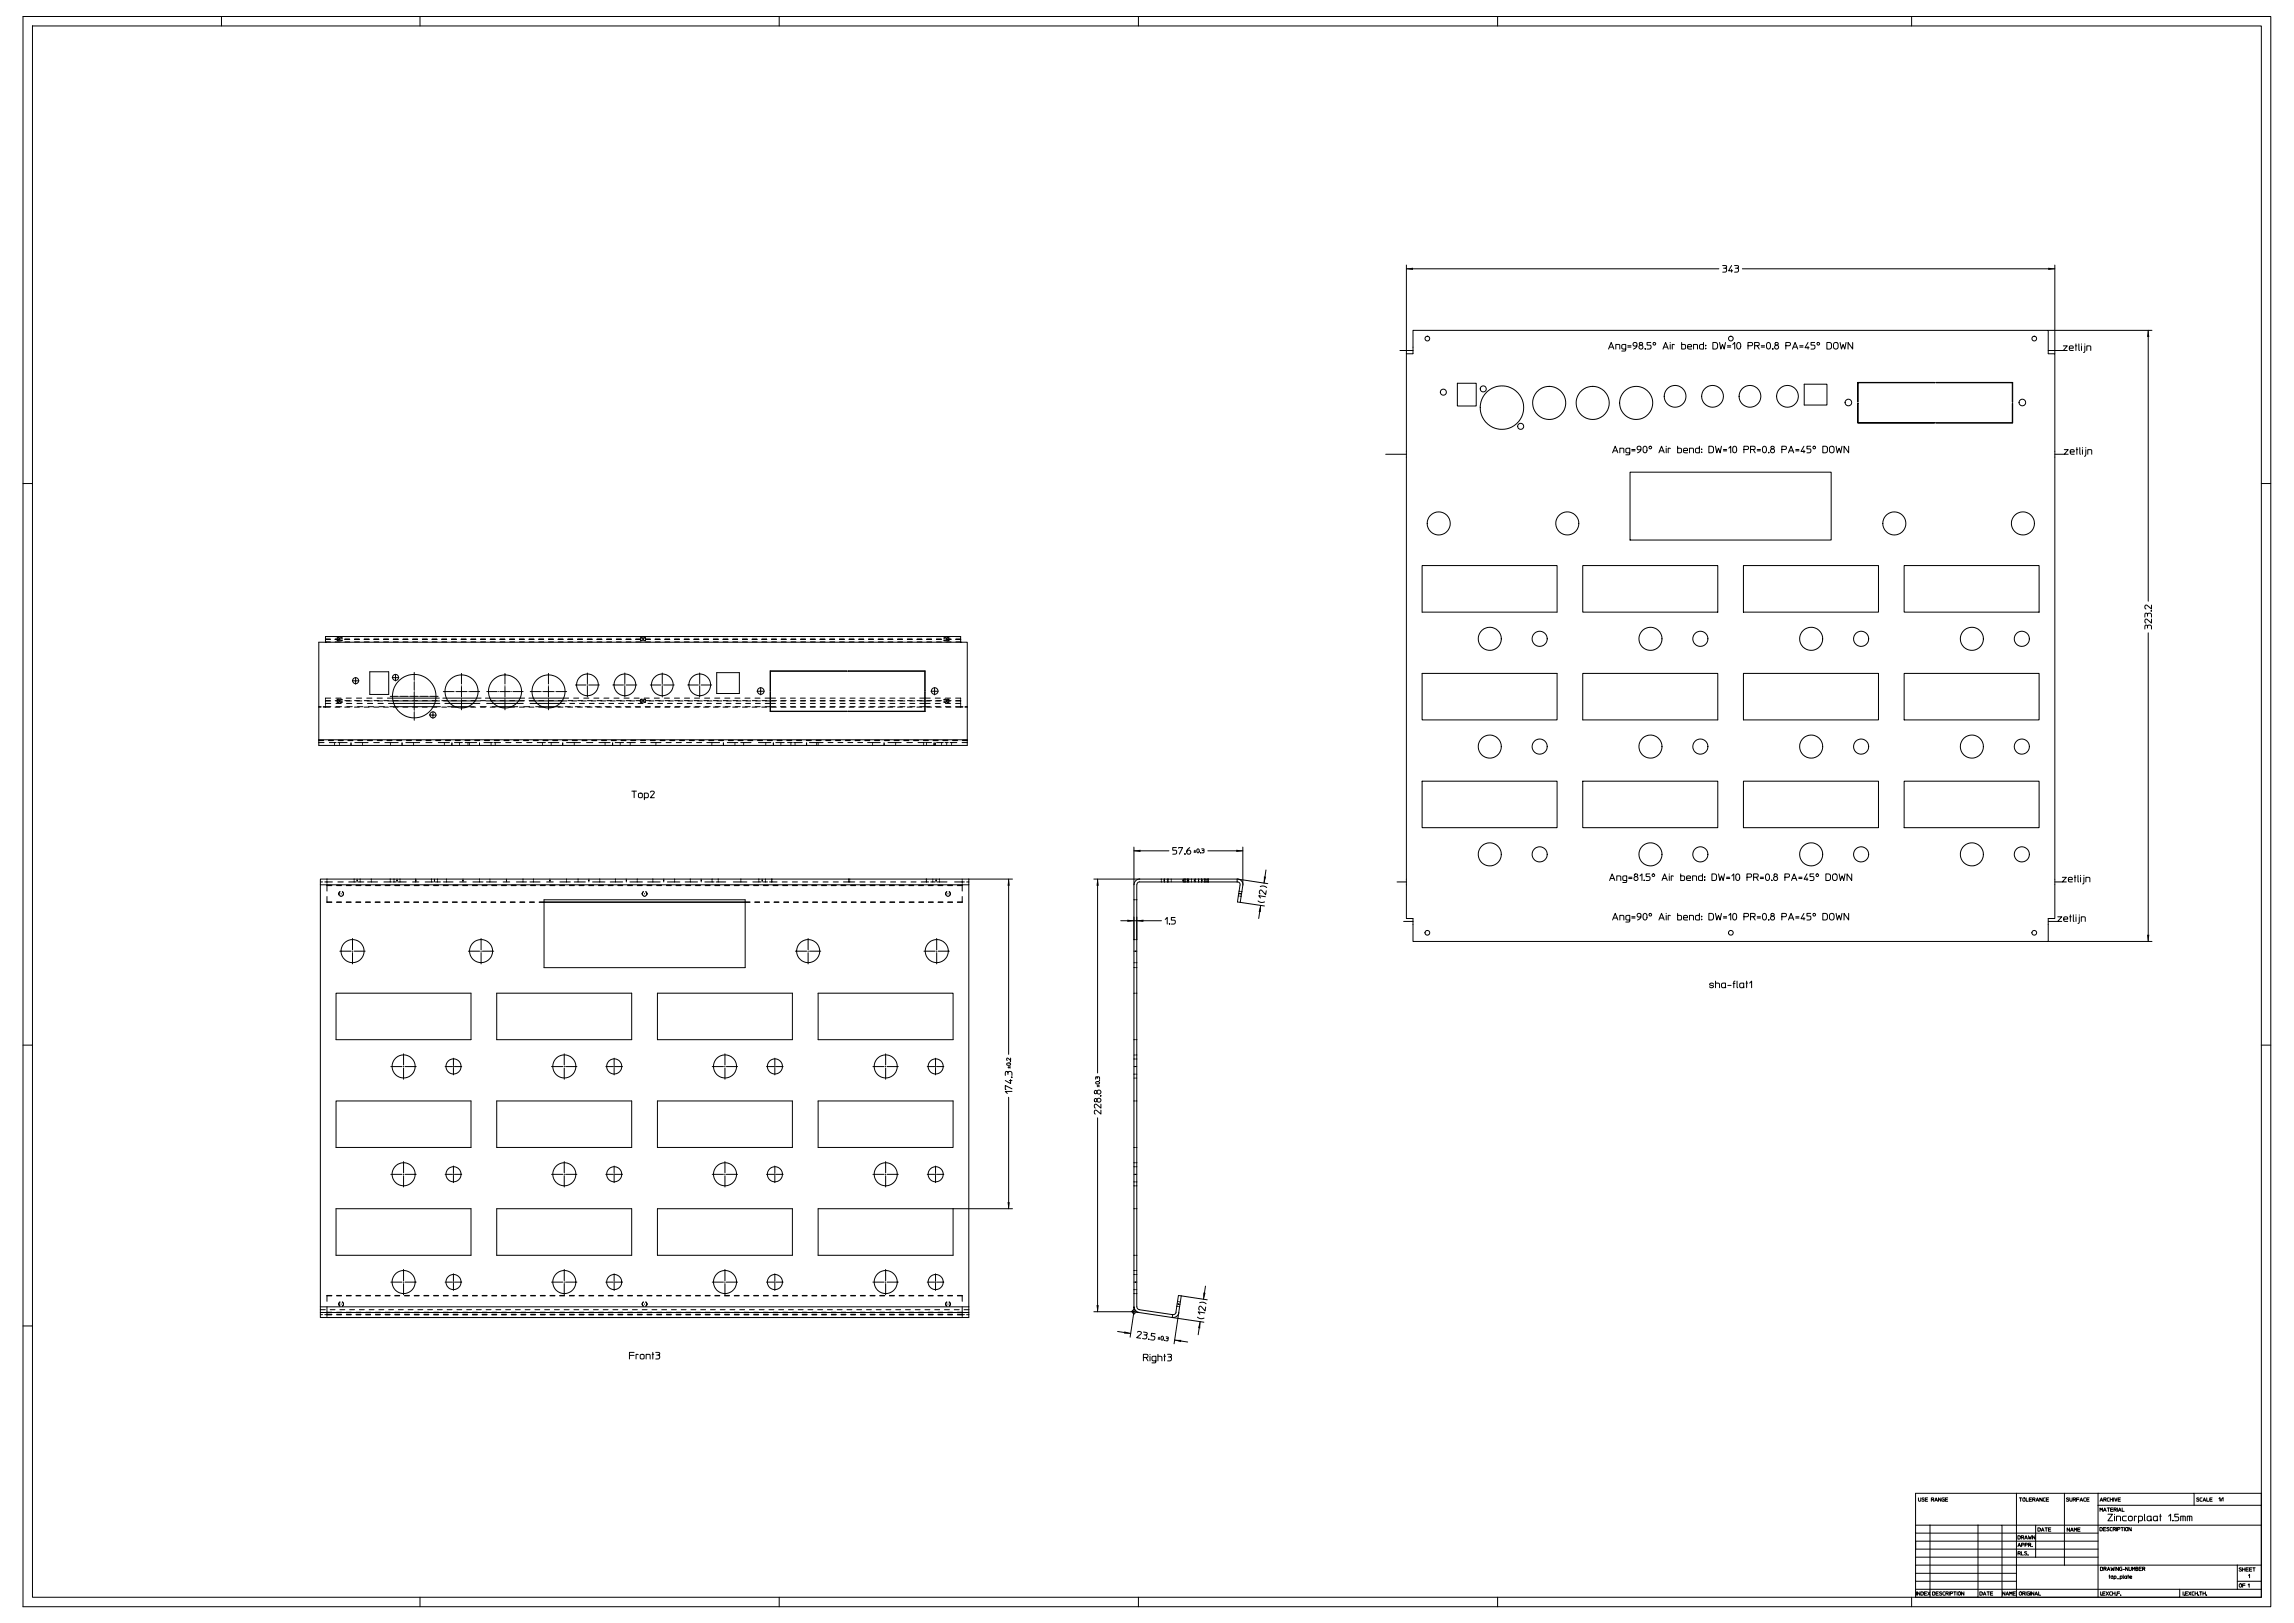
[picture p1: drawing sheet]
<svg xmlns="http://www.w3.org/2000/svg" width="1189mm" height="841mm" viewBox="0 0 1189 841" stroke-linecap="round" stroke-linejoin="round" font-family="sans-serif">
<g fill="none" stroke="#000" stroke-width=".52">
<path d="M12 9h1165v824h-1165zM17 13h1155v815h-1155zM115 9v4M218 9v4M404 9v4M590 9v4M776 9v4M991 9v4M729 137v339h3v12h330v-12h3v-293h-3v-12h-330v12h-3M729 139h162M893 138h2l-1 1a1.1 1.1 0 0 1 1 1 1.1 1.1 0 0 1-1 1h-1M893 139h1"/>
<path d="M898 138l-2 2h2M898 140v1M899 138h2l-1 1a1.1 1.1 0 0 1 1 1 1.1 1.1 0 0 1-1 1h-1M900 139h.1M903 139h162M1065 137v46M834 180h2M844 179h1M844 180h1M848 179h-1a1.1 1.1 0 0 1 0-1 1.1 1.1 0 0 1 1-1 1.1 1.1 0 0 1 0 2v1l-1 1M850 179a1 1 0 0 0 0 1 1 1 0 0 0 1 0 1 1 0 0 0 0-1M856 177h-2v2h1a1.1 1.1 0 0 1 1 1 1.1 1.1 0 0 1-1 1h-1"/>
<path d="M862 180h2M866 177v1M866 178v3M868 179l-1-1v3M872 177v4h1l1-2-2-1M875 180h2a1.1 1.1 0 0 0-1-2 1.1 1.1 0 0 0-1 1v2h2M883 177v4h-2v-2l2-1M884 179h.1M888 177l2 1v2v1h-2zM891 177l1 4 1-3 1 3v-4M895 179h2M895 180h2"/>
<path d="M898 178l1-1v4M900 178h1a1 1 0 0 1 1 0 1 1 0 0 1 0 1v1a1.1 1.1 0 0 1-1 1 1.1 1.1 0 0 1-1-1zM906 179h2a.8 .8 0 0 0 0-1 .8 .8 0 0 0 0-1h-2v4M909 179v2M911 179h-2v-2h2a.9 .9 0 0 1 1 1 .9 .9 0 0 1-1 1l1 2M913 179h2M913 180h2M916 178a1 1 0 0 1 1 0 1 1 0 0 1 1 1v1a1.1 1.1 0 0 1-1 1 1.1 1.1 0 0 1-1-1zM921 179a1 1 0 0 0-1 1 1 1 0 0 0 2 0 1 1 0 0 0-1-1M926 179h1a.8 .8 0 0 0 1-1 .8 .8 0 0 0-1-1h-1v4M929 180h2M933 179h2"/>
<path d="M933 180h2M937 177l-1 3h2M937 180v1M941 177h-2v2h1a1.1 1.1 0 0 1 1 1 1.1 1.1 0 0 1-1 1h-1M947 177l2 1v2v1h-2zM951 178a1.2 1.2 0 0 1 2 0v2a1.2 1.2 0 0 1-1 1 1.2 1.2 0 0 1-2-1zM954 177v4l1-3 1 3 1-4M960 177v4l-2-4v4M1062 171h53M1069 179h2l-2 3h2M1076 179h.1M1076 178v4"/>
<path d="M1077 178l1 4M1079 178h.1M1079 179v3M1081 179v3l-1 1M1081 178h.1M1113 171v141M726 182h6M755 199h10v11h-10zM834 181l1-4 1 4M837 181v-3l2 1 1 2M843 181h-2v-2l2-1v3l-1 1h-1M853 181h.1"/>
<path d="M862 181l1-4 2 4M878 181v-3l2 1v2M884 181h.1M919 181h.1M929 181l1-4 2 4M935 199h12v11h-12zM963 198h40h-40v10zM1003 198h40v10v-10zM1062 182h7M1073 180h2a1.1 1.1 0 0 0-1-1 1.1 1.1 0 0 0-1 1v1l2 1M1082 182v-3h2v3M963 209v10h40h-40z"/>
<path d="M1003 219h40v-10v10zM718 235h11M836 235l1-4 2 4M836 234h2M840 235v-3h2v3M845 235l-2-1v-2h2v3l-1 1h-1M846 233h1M846 234h1M850 233h-1a1.1 1.1 0 0 1 0-1 1.1 1.1 0 0 1 1-1 1.1 1.1 0 0 1 1 2l-1 1-1 1M852 231a1 1 0 0 1 1 0 1 1 0 0 1 1 1v1a1.1 1.1 0 0 1-1 2 1.1 1.1 0 0 1-1-2zM860 235l1-4 2 4M860 234h2"/>
<path d="M864 231h.1M864 232v3M866 232h-1v3M870 231v4l1-1v-2h-1M873 233h2a1.1 1.1 0 0 0-1-1 1.1 1.1 0 0 0-1 1v1l2 1M876 235v-3h1l1 3M881 231v4l-2-1v-2h2M882 234h.1M882 233h.1M886 231h1l1 1v2l-1 1h-1zM889 231l1 4 1-3 1 3v-4M893 233h2"/>
<path d="M893 234h2M896 232l1-1v4M898 232v-1a1 1 0 0 1 2 0 1 1 0 0 1 0 1v1a1.1 1.1 0 0 1-1 2 1.1 1.1 0 0 1-1-2zM904 233h2a.8 .8 0 0 0 0-1 .8 .8 0 0 0 0-1h-2v4M907 233v2M909 233h-2v-2h3v2h-1l1 2M911 233h1M911 234h1M914 232v-1a1 1 0 0 1 1 0 1 1 0 0 1 1 1v1a1.1 1.1 0 0 1-1 2 1.4 1.4 0 0 1-2-2zM917 235h.1M919 233a1 1 0 0 0-1 1 1 1 0 0 0 2 0 1 1 0 0 0-1-1M924 233h1a.8 .8 0 0 0 1-1 .8 .8 0 0 0-1-1h-1v4"/>
<path d="M927 235l1-4 2 4M927 234h2M931 233h1M931 234h1M935 231l-2 3h3M935 233v2M938 231h-1v2h1a1.1 1.1 0 0 1 1 1 1.1 1.1 0 0 1-1 1h-1M945 231h2v1v2v1h-2zM949 231a1.2 1.2 0 0 1 2 1l-1 2a1.2 1.2 0 0 1-2 0zM952 231v4l1-3 1 3 1-4M958 231v4l-2-4v4M1065 235h5"/>
<path d="M1070 233h2l-2 2h2M1073 234h2a1.1 1.1 0 0 0-1-1 1.1 1.1 0 0 0-1 1v1h2M1076 233h1M1076 232v3M1078 232v3M1079 232h.1M1079 233v2M1081 233v3h-1M1081 232h.1M1082 235v-2h2v2M12 251h5M845 245h104v35h-104z"/>
<path d="M1172 251h5M737 293h70v24h-70zM820 293h70v24h-70zM904 293h70v24h-70zM987 293h70v24h-70zM1112 320v-2h1a1.1 1.1 0 0 1 1 0 1.1 1.1 0 0 1 1 1v1M1113 318v1M1115 316h.1M1115 317h.1M1115 314v2l-2-2a1 1 0 0 0-1 0 1 1 0 0 0 0 2M169 333v-3h329v3M498 333h-333v53h336v-3"/>
<path d="M498 333h3v50M498 331h.1M1112 326v-2l1 1a1.1 1.1 0 0 1 1-1 1.1 1.1 0 0 1 1 1v1M1113 325h.1M1113 328v160M1115 321v2l-2-2a1.1 1.1 0 0 0-1 1 1.1 1.1 0 0 0 0 1M192 348h9v12h-9zM371 349h12v10h-12zM399 358v11h40h-40zM399 348h40h-40v10zM479 358h.1M479 348h-39h39v10"/>
<path d="M479 358v11h-39h39M737 349h70v24h-70zM820 349h70v24h-70zM904 349h70v24h-70zM987 349h70v24h-70zM169 363h.1M169 366h.1M203 362h23M204 363h22M204 365h21M205 366h20M231 362h16"/>
<path d="M232 363h14M233 365h12M236 366h7M254 362h16M255 363h14M256 365h12M258 366h7M276 362h16M277 363h14M278 365h12M281 366h7M399 365h.1"/>
<path d="M399 366h.1M399 362h.1M399 363h.1M479 365h.1M479 366h.1M479 362h.1M479 363h.1M498 363h.1M498 366h.1M165 383h336M327 410h2v3M329 410h1"/>
<path d="M331 411h2v2h-2zM334 413h2v-2h-2v3M337 410a1 1 0 0 1 1 0 1 1 0 0 1 1 1l-2 2h2M737 405h70v24h-70zM820 405h70v24h-70zM904 405h70v24h-70zM987 405h70v24h-70zM588 439v238l1 2 1 1M610 439h-2v2h1a1.1 1.1 0 0 1 1 1 1.1 1.1 0 0 1-1 1h-1M611 440l2-1-2 4M617 439l-1 1a1.4 1.4 0 0 0-1 2 1.4 1.4 0 0 0 2 1 1.1 1.1 0 0 0 0-2 1.1 1.1 0 0 0-2 0M623 440h1v2h-1"/>
<path d="M644 439v19M166 458v222M166 458h336M169 459h.1M400 457h.1M480 457h.1M499 459h.1M502 456v227h-336v-3M502 456h-336v2M502 456h23M523 456v90M567 456h74v1h-50"/>
<path d="M569 456v100M588 441h18M591 457l-2 1v219l2 2M591 455l-2 1-1 2M614 443h.1M619 442h1M619 441h1M619 441h.1M621 440h1l-1 2-1-1zM622 442h.1M623 441h1M626 441h18"/>
<path d="M641 457h1l1 2M641 455a2.9 2.9 0 0 1 3 4M642 456l15 2M643 459l-2 8 2 1M644 459l-1 9M653 459h2l2 1M656 451l-1 7M724 457h5M834 456l2-3 1 3M835 455h2M838 456v-2h2v2M843 456h-2v-2h2v3h-2"/>
<path d="M844 455h2M848 454a1.1 1.1 0 0 0-1 2 1 1 0 0 0 2 0 1.1 1.1 0 0 0-1-2M850 454l1-1v3M852 456h.1M855 453h-2v1h1a1.1 1.1 0 0 1 1 1 1.1 1.1 0 0 1-1 1h-1M861 456l2-3 1 3M862 455h2M865 453h.1M865 454v2M867 454h-1v2M871 453v3h2v-2h-2M874 455h2a1.1 1.1 0 0 0-1-1 1.1 1.1 0 0 0-1 1v1h2"/>
<path d="M877 456v-2h2v2M882 453v3h-1l-1-2h2M883 456h.1M883 455h.1M884 456h.1M884 454h.1M887 453h2l1 1v2h-1h-2zM891 453v3l1-2 1 2 1-3M895 455h2M898 454l1-1v3M900 453a1 1 0 0 1 1 0 1 1 0 0 1 1 1v1a1 1 0 0 1-1 1 1 1 0 0 1-1-1zM905 455h2a.9 .9 0 0 0 1-1 .9 .9 0 0 0-1-1h-2v3"/>
<path d="M909 455v1M910 455h-1v-2h2v1l-1 1 1 1M912 455h2M915 453a1 1 0 0 1 2 0 1 1 0 0 1 0 1v1a1.1 1.1 0 0 1-1 1 1.1 1.1 0 0 1-1-1zM918 456h.1M920 454a1.1 1.1 0 0 0-1 2 1 1 0 0 0 2 0 1.1 1.1 0 0 0-1-2M925 455h2a.9 .9 0 0 0 1-1 .9 .9 0 0 0-1-1h-2v3M929 456l1-3 1 3M929 455h2M932 455h2M937 453l-2 3h2M937 455v1"/>
<path d="M940 453h-2v1h1a1.1 1.1 0 0 1 1 1 1.1 1.1 0 0 1-1 1h-1M946 453h2l1 1v2h-1h-2zM950 453a1.2 1.2 0 0 1 2 1v1a1.2 1.2 0 0 1-1 1 1.2 1.2 0 0 1-1-1zM953 453l1 3 1-2 1 2v-3M960 453v3l-3-3v3M1065 457h4M1069 455h2l-2 2h2M1072 456h2a1.1 1.1 0 0 0-1-1 1.1 1.1 0 0 0-1 0v2h2M1075 455h1M1075 454v3M1077 454v3M1078 454h.1"/>
<path d="M1078 455v2M1080 455v2l-1 1M1080 454h.1M1081 457v-2h2v2M169 467v1M176 463h.1M177 463h.1M178 463h.1M282 466h104v35h-104zM282 468h104M282 467h104M333 463h.1"/>
<path d="M334 463h.1M335 463h.1M490 463h.1M491 463h.1M493 463h.1M499 467v1M581 477h21M604 476l1-1v4M606 479h.1M609 475h-2v2h1a1.1 1.1 0 0 1 1 1 1.1 1.1 0 0 1-1 1h-1M643 468l12 1M652 467l2 1 1-1"/>
<path d="M653 469l-1 7M656 465l-4-1 1 1M656 462v2l-2-3a1.1 1.1 0 0 0-1 1 1.1 1.1 0 0 0 0 1M728 477h4M836 477l1-4 2 4M836 476h2M840 477v-3l2 1v2M845 477l-2-1v-2h2v3l-1 1h-1M846 475h1M846 476h1M850 475h-1a1.1 1.1 0 0 1 0-1 1.1 1.1 0 0 1 1-1 1.1 1.1 0 0 1 1 2l-1 1-1 1M852 474a1 1 0 0 1 1 0 1 1 0 0 1 1 1 1.1 1.1 0 0 1-1 2 1.1 1.1 0 0 1-1-2z"/>
<path d="M860 477l1-4 2 4M860 476h2M864 473h.1M864 474v3M866 474h-1v3M870 473v4h1v-2l-1-1M873 476h2a1.1 1.1 0 0 0-1-2 1.1 1.1 0 0 0-1 1v2h2M876 477v-3h1l1 3M881 473v4h-2v-2l2-1M882 477h.1M882 475h.1M882 476h.1"/>
<path d="M886 473h1l1 1v2l-1 1h-1zM889 473l1 4 1-3 1 3v-4M893 475h2M893 476h2M896 474l1-1v4M898 474a1 1 0 0 1 2 0 1 1 0 0 1 0 1 1.1 1.1 0 0 1-1 2 1.1 1.1 0 0 1-1-2zM904 475h2a.9 .9 0 0 0 0-1 .9 .9 0 0 0 0-1h-2v4M907 475v2M909 475h-2v-2l3 1a.9 .9 0 0 1 0 1 .9 .9 0 0 1-1 0l1 2M911 475h1M911 476h1M914 474a1 1 0 0 1 1 0 1 1 0 0 1 1 1 1.1 1.1 0 0 1-1 2 1.4 1.4 0 0 1-2-2z"/>
<path d="M917 477h.1M919 475a1 1 0 0 0-1 1 1 1 0 0 0 2 0 1 1 0 0 0-1-1M924 475h1a.9 .9 0 0 0 1-1 .9 .9 0 0 0-1-1h-1v4M927 477l1-4 2 4M927 476h2M931 475h1M931 476h1M935 473l-2 3h3M935 475v2M938 473h-1v2h1a1.1 1.1 0 0 1 1 1 1.1 1.1 0 0 1-1 1h-1M945 473h2v1v2v1h-2zM948 474h2l1 2a1.2 1.2 0 0 1-2 1 1.2 1.2 0 0 1-1-1z"/>
<path d="M952 473v4l1-3 1 3 1-4M958 473v4l-2-4v4M1062 477h5M1067 475h2l-2 2h2M1070 476h2a1.1 1.1 0 0 0-1-1 1.1 1.1 0 0 0-1 1v1h2M1073 475h1M1073 474v3M1075 474v3M1076 474h.1M1076 475v2M1078 475v3h-1M1078 474h.1"/>
<path d="M1079 477v-2h2v2M1062 488h53M174 515h70v24h-70zM257 515h70v24h-70zM341 515h70v24h-70zM424 515h70v24h-70zM888 510v-1a.8 .8 0 0 0-1 0 .8 .8 0 0 0-1 1l2 1a1 1 0 0 1-1 1 1 1 0 0 1-1-1M889 509l2 1v2M889 508v4M894 511v1h-2v-2l2-1 1 3M896 511h1M898 510h1"/>
<path d="M899 508v1v3M900 508l1 4M904 511l-1 1h-1v-2l2-1v3M905 509h1M905 508v4M907 509l1-1v4M12 542h5M521 557v-2l1 1a1.1 1.1 0 0 1 1-1 1.1 1.1 0 0 1 2 1v1M522 551h1l1 1h-2zM522 556v1M522 553h1M523 553h.1"/>
<path d="M523 560h2M524 553h.1M524 550h.1M524 559v2l-3-1M524 548v1l-2-1v1M525 558h.1M524 558h.1M568 559v-1h2v1M569 558v1M570 560h.1M1172 542h5M174 570h70v25h-70z"/>
<path d="M257 570h70v25h-70zM341 570h70v25h-70zM424 570h70v25h-70zM523 569v57M525 566h-4l1 1M525 564l-4-2v3M568 561h1h1l-2 1zM569 570a1 1 0 0 1 1-1 1 1 0 0 1 0 2 1 1 0 0 1-1-1M569 566a1 1 0 0 1 1-1 1 1 0 0 1 0 2 1 1 0 0 1-1-1M569 563h.1M569 579v101M569 562v1"/>
<path d="M570 562v1M571 568h.1M571 575v2l-3-2a1.1 1.1 0 0 0-1 1 1.1 1.1 0 0 0 1 1M571 572v2l-3-2a1 1 0 0 0-1 1 1 1 0 0 0 1 1M174 626h70v24h-70zM257 626h70v24h-70zM341 626h70v24h-70zM494 626v24h-70v-24h101M166 677h336M169 671h.1M169 680h.1M176 676h.1"/>
<path d="M177 676h.1M178 676h.1M333 676h.1M334 676h.1M335 676h.1M490 676h.1M491 676h.1M493 676h.1M499 671h.1M499 680h.1M567 680h21l-2 13M586 679l3 1"/>
<path d="M588 678v3M590 679l18 2v2M610 680l-1 1h-1M612 671l-1 9M612 671l14 3M612 671h-1l-2 9M622 675h2l1 1M625 666l-1 7M625 677v2l-2-2a1 1 0 0 0-2 0 1.1 1.1 0 0 0 1 2M12 687h5M166 680h336M169 683h330"/>
<path d="M169 681h.1M499 681h.1M579 690l7 1M590 690a1 1 0 0 1 1 0 1 1 0 0 1 0 1l-2 2h2M590 680l34 5M593 690l2 1-1 1a1.1 1.1 0 0 1 0 1 1.1 1.1 0 0 1-1 1h-1M593 692h1M595 694h.1M599 691h-2v1h1a1.1 1.1 0 0 1 1 2 1 1 0 0 1-1 0h-2M600 694h1M600 693h1M601 693v1"/>
<path d="M602 693h1l-1 1zM604 695h.1M604 693h2l-1 1-1 1M605 694h.1M609 694l7 1M611 680l-2 16M611 680l-1 2-2 1M621 683h2h1M622 685l-1 7M624 680h-3l1 1M326 702h3M329 701h-3v3"/>
<path d="M331 702h-1v2M332 702h2v2h-2zM335 704v-2h2v2M338 702h1M338 701v3M340 701h2l-1 1a1.1 1.1 0 0 1 1 1 1.1 1.1 0 0 1-1 1h-1M340 702h1M593 703v2M594 703h-1v-1h1a.9 .9 0 0 1 1 1 .9 .9 0 0 1-1 0l1 2M596 702h.1M596 703v2M599 705h-2v-2h2v3h-2"/>
<path d="M600 703h2v2M600 702v3M603 703h1M604 702v3M605 702h2l-1 1a1.1 1.1 0 0 1 1 1 1.1 1.1 0 0 1-1 1h-1M606 703h.1M994 776l1 2h1v-2M997 776h-1l1 2h-1M998 777h1M999 776h-1v2h1M1001 777v1M1002 777h-1v-1h1v1v1"/>
<path d="M1003 778l1-2v2M1003 777h1M1006 776v2l-1-2v2M1008 776l-1 1v1h1v-1h-1M1008 777h1M1010 776h-2v2h2M1045 774v37h-52v4M1047 776v2M1047 776h1M1049 776l1 1-1 1h-1zM1050 776v2h1M1052 777h1"/>
<path d="M1053 776h-1v2h1M1054 777v1M1054 777v-1h1l-1 1 1 1M1055 778l1-2 1 2M1056 777h.1M1058 776v2l-1-2v2M1060 776l-1 1v1h1M1061 777h1M1062 776h-1v2h1M1070 774h-77v16M1072 776h-1l1 2h-1M1073 776v2h1v-2"/>
<path d="M1075 777v1M1075 777v-1h1l-1 1 1 1M1076 777h2M1078 776h-2v2M1078 778l1-2v2M1078 777h1M1081 776l-1 1v1h1M1082 777h1M1083 776h-1v2h1M1087 774h-17v16M1087 774h50v6M1087 774v54"/>
<path d="M1088 778l1-2 1 2M1089 777h1M1090 777v1M1091 777h-1v-1h2l-1 1 1 1M1093 776l-1 1v1h1M1094 776v2M1094 777h1M1095 776v2M1096 776v2M1096 776l1 2v-2M1098 777h1M1099 776h-1v2h1"/>
<path d="M1137 774h35v37M1140 776h-1l1 2h-2M1141 776l-1 1v1h1M1142 778l1-2v2M1142 777h1M1144 776v2h1M1145 777h1M1147 776h-2v2h2M1150 777l1-1v2M1151 778h.1M1151 777h.1M1152 777v-1v2"/>
<path d="M993 790v4h94M993 794v17M993 790h32M993 799h94M1000 790v38M1025 790v38h-25M1025 790h13v38h-13M1038 790h17M1046 796h1v1l-1 1zM1048 797v1M1048 797v-1h1l-1 1 1 1M1049 798l1-2 1 2"/>
<path d="M1050 797h1M1051 796l1 2v-2l1 2v-2M1055 796v2l-2-2v2M1056 792h1v1h-1zM1058 793l1-1v1M1058 793h1M1060 792h1v1M1061 792h.1M1062 792h1M1063 792h-1v1h1M1070 790h-15v17M1070 790h102"/>
<path d="M1070 790v21M1073 792v1l-2-1v1M1073 793l1-1 1 1M1073 793h1M1075 793v-1l1 1v-1v1M1077 793h1M1078 792h-1v1h1M1087 780h85M1088 792h2l-1 1h-1zM1088 783v-2l1 1 1-1v2M1090 792h1M1090 783l1-2 1 2"/>
<path d="M1090 783h1M1091 792h-1v1h1M1092 781h1v2M1093 785h2l-2 3h2M1093 781h.1M1093 792h-1l1 1h-1M1094 782h1M1095 792h-1v1h1M1095 781h-1v2h1M1095 792v1M1096 782v1M1096 792h-1h1l1 1"/>
<path d="M1096 785h.1M1096 786v2M1096 782v-1l1 1h-1l1 1M1097 788v-2h2v2M1097 792v1M1097 781v2M1098 792h1h-1v1M1098 783l1-2v2M1098 783h1M1099 792h1v1M1100 781v2h1M1100 792h1"/>
<path d="M1101 792v1M1102 792h1l-1 1zM1102 786h-1h-1v2h2M1103 786h2v2h-2zM1105 792v1l-2-1v1M1107 786h-1v2M1108 788h2v-2h-2v3M1111 785l1 3M1115 787l-1 1h-1v-2h2v2M1118 787l-1 1h-1v-2h2v2M1119 786h1M1120 785v3"/>
<path d="M1124 786l1-1v3M1126 788h.1M1129 785h-2v1h1a1.1 1.1 0 0 1 1 1 1.1 1.1 0 0 1-1 1h-1M1130 788v-2h2l1 2M1131 786v2M1134 788v-2h2v2M1135 786v2M993 815v4h52M993 803v-4v4M993 819v9h7M993 815h52M993 803h94"/>
<path d="M993 807h94M1046 801l1-1v1M1046 805v1M1046 801h1M1047 805h-1v-1h1v1v1M1048 804v2h1M1048 801h1v-1h-1v1M1050 801h1v-1h-1v1M1050 804h-1l1 2h-1M1051 806h.1M1051 801h.1M1052 801h-1v-1h1v1h1"/>
<path d="M1053 801h.1M1089 812h1v2h-1zM1090 813v1M1091 813h-1v-1h2l-1 1 1 1M1092 814l1-2 1 2M1092 813h1M1093 817h1M1093 816v2M1094 812v2l1-1v1l1-2M1094 817h1v1h-1zM1096 818h1v-1h-1v1M1096 812v2"/>
<path d="M1097 818h1M1098 812v2l-1-2v2M1099 818h1v-1h-1v1M1100 812h-1v2h1l-1-1M1100 813h1M1100 816l1 2M1102 818h-1v-1h1v1M1103 817h.1M1103 812v2l-1-2v2M1103 816v2M1103 812l1 2 1-1v-1M1104 817h1h-1v1h1"/>
<path d="M1105 814v-2l1 1v-1v2M1107 813h1v1h-1v-2h1v1M1109 813h1M1110 812h-1v2h1M1110 813v1M1111 813h-1v-1h2l-1 1 1 1M1160 811v13M1162 813h-1l1 1h-1M1162 812v2M1162 813h2M1164 812v2M1164 813h1"/>
<path d="M1165 812h-1v2h1M1165 816h1v2M1166 813h1M1167 812h-1v2h1M1168 812v2M1168 812h1M1172 811v8h-12M1172 819v9h-42M1172 811h-127v17M218 828v5M404 828v5M590 828v5"/>
<path d="M776 828v5M991 828v5M993 824h179M993 825v2M995 825v2l-1-2v2M996 825h1v1l-1 1zM997 826h1M999 825h-2v2h2M999 825l1 2M1000 825l-1 2M1002 825h1v1l-1 1zM1003 826h1"/>
<path d="M1005 825h-2v2h2M1006 825h-1l1 1h-1M1008 825h-1v1l1 1M1009 826v1M1009 826v-1h1l-1 1 1 1M1010 825v2M1011 826h1v-1h-1v2M1013 825v2M1013 825h1M1014 825v2M1015 825h1v2l-1-1zM1018 825v2l-1-2v2"/>
<path d="M1026 825h1v1l-1 1zM1028 827l1-2v2M1028 826h1M1030 825v2M1030 825h1M1032 826h1M1033 825h-1v2h1M1038 828h49M1039 825v2l-1-2v2M1040 827v-2l1 2M1040 826h1M1042 827v-2v1l1-1v2"/>
<path d="M1043 826h1M1045 825h-2v2h2M1047 825h1l-1 2v-1zM1048 826v1M1049 826h-1v-1h1v1l1 1M1050 825v2M1052 825h-1v1l1 1v-1h-1M1052 825v2M1054 825v2l-1-2v2M1055 827v-2l1 2M1055 826h1M1057 825v2h1"/>
<path d="M1089 825v2M1089 827h.1M1090 826h1M1091 825h-1v2h1M1092 825l1 2M1093 825l-1 2M1094 825h-1l1 1v1M1095 825v2M1095 826h1M1096 825v2M1097 827h.1M1097 826h2"/>
<path d="M1099 825h-2v2M1099 827h.1M1130 824v4h-43M1131 825v2M1132 827h.1M1133 826h1M1134 825h-1v2h1M1134 825l2 2M1136 825l-2 2M1137 825h-1v1l1 1M1138 825v2M1138 826h1"/>
<path d="M1139 825v2M1140 827h.1M1140 825h1v2M1141 825h.1M1142 825v2M1142 826h1M1143 825v2M1144 827h.1M1161 821h1l-1 1zM1162 821h2M1164 821h-2v1M1165 821h1v1"/>
<circle cx="740" cy="175" r="1.2"/>
<circle cx="851" cy="178" r=".8"/>
<circle cx="857" cy="178" r=".7"/>
<circle cx="897" cy="175" r="1.2"/>
<circle cx="921" cy="178" r=".8"/>
<circle cx="942" cy="178" r=".7"/>
<circle cx="1054" cy="175" r="1.2"/>
<circle cx="748" cy="203" r="1.6"/>
<circle cx="769" cy="202" r="1.6"/>
<circle cx="778" cy="211" r="11"/>
<circle cx="803" cy="209" r="9"/>
<circle cx="826" cy="209" r="9"/>
<circle cx="848" cy="209" r="9"/>
<circle cx="868" cy="205" r="6"/>
<circle cx="888" cy="205" r="6"/>
<circle cx="907" cy="205" r="6"/>
<circle cx="926" cy="205" r="6"/>
<circle cx="958" cy="209" r="1.7"/>
<circle cx="1048" cy="209" r="1.7"/>
<circle cx="788" cy="221" r="1.6"/>
<circle cx="855" cy="232" r=".7"/>
<circle cx="919" cy="232" r=".8"/>
<circle cx="940" cy="232" r=".7"/>
<circle cx="746" cy="271" r="6"/>
<circle cx="812" cy="271" r="6"/>
<circle cx="982" cy="271" r="6"/>
<circle cx="1048" cy="271" r="6"/>
<circle cx="772" cy="331" r="6"/>
<circle cx="798" cy="331" r="4"/>
<circle cx="855" cy="331" r="6"/>
<circle cx="881" cy="331" r="4"/>
<circle cx="939" cy="331" r="6"/>
<circle cx="965" cy="331" r="4"/>
<circle cx="1022" cy="331" r="6"/>
<circle cx="1048" cy="331" r="4"/>
<circle cx="184" cy="353" r="1.6"/>
<circle cx="205" cy="351" r="1.6"/>
<circle cx="239" cy="358" r="9"/>
<circle cx="262" cy="358" r="9"/>
<circle cx="284" cy="358" r="9"/>
<circle cx="304" cy="355" r="6"/>
<circle cx="324" cy="355" r="6"/>
<circle cx="343" cy="355" r="6"/>
<circle cx="363" cy="355" r="6"/>
<circle cx="394" cy="358" r="1.7"/>
<circle cx="484" cy="358" r="1.7"/>
<circle cx="215" cy="361" r="11"/>
<circle cx="224" cy="370" r="1.6"/>
<circle cx="772" cy="387" r="6"/>
<circle cx="798" cy="387" r="4"/>
<circle cx="855" cy="387" r="6"/>
<circle cx="881" cy="387" r="4"/>
<circle cx="939" cy="387" r="6"/>
<circle cx="965" cy="387" r="4"/>
<circle cx="1022" cy="387" r="6"/>
<circle cx="1048" cy="387" r="4"/>
<circle cx="772" cy="443" r="6"/>
<circle cx="798" cy="443" r="4"/>
<circle cx="848" cy="453" r=".8"/>
<circle cx="855" cy="443" r="6"/>
<circle cx="857" cy="454" r=".7"/>
<circle cx="881" cy="443" r="4"/>
<circle cx="920" cy="453" r=".8"/>
<circle cx="939" cy="443" r="6"/>
<circle cx="942" cy="454" r=".7"/>
<circle cx="965" cy="443" r="4"/>
<circle cx="1022" cy="443" r="6"/>
<circle cx="1048" cy="443" r="4"/>
<circle cx="855" cy="474" r=".7"/>
<circle cx="919" cy="474" r=".8"/>
<circle cx="940" cy="474" r=".7"/>
<circle cx="183" cy="493" r="6"/>
<circle cx="249" cy="493" r="6"/>
<circle cx="419" cy="493" r="6"/>
<circle cx="486" cy="493" r="6"/>
<circle cx="740" cy="483" r="1.2"/>
<circle cx="897" cy="483" r="1.2"/>
<circle cx="1054" cy="483" r="1.2"/>
<circle cx="209" cy="553" r="6"/>
<circle cx="235" cy="553" r="4"/>
<circle cx="292" cy="553" r="6"/>
<circle cx="318" cy="553" r="4"/>
<circle cx="376" cy="553" r="6"/>
<circle cx="402" cy="553" r="4"/>
<circle cx="459" cy="553" r="6"/>
<circle cx="485" cy="553" r="4"/>
<circle cx="568" cy="566" r=".8"/>
<circle cx="568" cy="570" r=".8"/>
<circle cx="209" cy="608" r="6"/>
<circle cx="235" cy="608" r="4"/>
<circle cx="292" cy="608" r="6"/>
<circle cx="318" cy="608" r="4"/>
<circle cx="376" cy="608" r="6"/>
<circle cx="402" cy="608" r="4"/>
<circle cx="459" cy="608" r="6"/>
<circle cx="485" cy="608" r="4"/>
<circle cx="209" cy="664" r="6"/>
<circle cx="235" cy="664" r="4"/>
<circle cx="292" cy="664" r="6"/>
<circle cx="318" cy="664" r="4"/>
<circle cx="376" cy="664" r="6"/>
<circle cx="402" cy="664" r="4"/>
<circle cx="459" cy="664" r="6"/>
<circle cx="485" cy="664" r="4"/>
</g>
<g fill="#000">
<path d="M729 139h3v1z" fill-rule="evenodd"/>
<path d="M1062 139h3l-3 1z" fill-rule="evenodd"/>
<path d="M1113 171l1 4h-1z" fill-rule="evenodd"/>
<path d="M523 456v3h-1z" fill-rule="evenodd"/>
<path d="M569 456v3h-1z" fill-rule="evenodd"/>
<path d="M588 441l3-1v1z" fill-rule="evenodd"/>
<path d="M641 440l3 1h-3z" fill-rule="evenodd"/>
<path d="M655 454h1l-1 4z" fill-rule="evenodd"/>
<path d="M584 477h4l-4 1z" fill-rule="evenodd"/>
<path d="M589 477h4v1z" fill-rule="evenodd"/>
<path d="M653 469v4l-1-1z" fill-rule="evenodd"/>
<path d="M1113 484h1v4z" fill-rule="evenodd"/>
<path d="M522 623h1v3z" fill-rule="evenodd"/>
<path d="M568 676h1v4z" fill-rule="evenodd"/>
<path d="M624 670h1l-1 3z" fill-rule="evenodd"/>
<path d="M583 690l3 1h-3z" fill-rule="evenodd"/>
<path d="M609 694h3v1z" fill-rule="evenodd"/>
<path d="M622 685v3h-1z" fill-rule="evenodd"/>
</g>
<g fill="none" stroke="#000" stroke-width=".52" stroke-dasharray=".7 .1 0 .1">
<path d="M182 385v1M208 386v-1M234 385v1M249 386v-1M292 386v-1M318 385v1M375 385v1M401 386v-1M418 385v1M458 385v1M484 385v1M485 386v-1"/>
<path d="M185 457v-1M206 457v-1M215 457v-1M215 456v1M225 456v1M240 457v-1M263 456v1M285 457v-1M305 457v-1M325 456v1M344 456v1M363 457v-1"/>
<path d="M395 457v-1M485 456v1M603 456v1M603 457v-1M613 456v1M616 457v-1M616 456v1M619 456v1M621 457v-1M623 457v-1M623 456v1M642 463h2"/>
<path d="M588 493h1M589 553h-1M589 609h-1M589 664h-1M610 676h2"/>
</g>
<g fill="none" stroke="#000" stroke-width=".52" stroke-dasharray="5.8 .7 0 .7">
<path d="M176 493h13M183 499v-13M249 499v-13M256 493h-13M412 493h13M419 499v-13M485 499v-13M492 493h-13M209 559v-13M216 553h-13M292 559v-13M299 553h-13"/>
<path d="M376 559v-13M382 553h-13M459 559v-13M466 553h-14M209 602v13M216 609h-13M292 615v-13M299 609h-13M376 602v13M382 609h-13M459 602v13M466 609h-14"/>
<path d="M209 658v13M376 658v13M459 658v13M216 664h-13M292 671v-13M299 664h-13M382 664h-13M466 664h-14"/>
</g>
<g fill="none" stroke="#000" stroke-width=".52" stroke-dasharray="3.8 .5 0 .5">
<path d="M231 553h8M235 557v-9M314 553h9M318 557v-9M397 553h9M402 557v-9M481 553h8M485 557v-9M231 609h8M235 604v9M314 609h9M318 613v-9"/>
<path d="M397 609h9M402 604v9M481 609h8M485 604v9M231 664h8M235 669v-9M314 664h9M318 660v9M397 664h9M402 669v-9M481 664h8M485 669v-9"/>
</g>
<g fill="none" stroke="#000" stroke-width=".52" stroke-dasharray=".5 .5">
<path d="M175 332v-1M177 331v1M332 332v-1M335 331v1M489 331v1M492 332v-1M175 364v-2M177 362v2M332 364v-2M335 364v-2M489 364v-2M492 364v-2"/>
<path d="M173 385v1M176 386v-1M188 385v1M202 385v1M214 385v1M230 385v1M238 386v-1M243 386v-1M243 385v1M255 385v1M257 385v1M281 385v1"/>
<path d="M286 385v1M298 386v-1M314 386v-1M321 386v-1M327 386v-1M340 385v1M369 385v1M381 385v1M385 385v1M397 386v-1M405 386v-1M410 385v1"/>
<path d="M412 386v-1M423 385v1M424 385v1M452 385v1M464 386v-1M479 385v1M480 385v1M480 385h-1M488 386v-1M491 385v1M493 385v1M169 457v-1"/>
<path d="M184 457v-1M187 456v1M192 457v-1M202 456v1M204 457v-1M207 457v-1M224 456v1M227 457v-1M231 457v-1M249 456v1M254 456v1M271 456v1"/>
<path d="M276 457v-1M294 457v-1M300 456v1M311 457v-1M319 456v1M330 457v-1M338 456v1M350 457v-1M358 456v1M369 457v-1M372 456v1M384 457v-1"/>
<path d="M393 456v1M397 457v-1M400 457v-1M400 456v1M440 456v1M440 457v-1M480 456v1M483 456v1M487 457v-1M499 457v-1M602 456v1M605 457v-1"/>
<path d="M605 456v1M607 456v1M613 456v1M614 456v1M614 457v-1M615 457v-1M616 456v1M616 457v-1M618 456v1M620 456v1M621 457v-1M623 457v-1"/>
<path d="M624 456v1M624 457v-1M625 456v1M625 457v-1M626 457v-1M626 456v1M589 466h-1M642 462h2M643 464h-1M588 487h1M588 499h1M589 515h-1"/>
<path d="M589 501h-1M588 539h1M588 559h1M588 549h1M589 557h-1M589 547h-1M589 570h-1M588 595h1M588 614h1M588 612h1M588 605h1M589 603h-1"/>
<path d="M589 626h-1M588 650h1M589 658h-1M588 670h1M589 660h-1M589 668h-1M610 677h1M612 675l-2-1M169 681v2M499 681v2"/>
</g>
<g fill="none" stroke="#000" stroke-width=".52" stroke-dasharray="2.5 2.5">
<path d="M169 331h329M169 333h329M498 330h-329M498 331h-329M169 363h329M290 365h109M399 363h-108M498 366h-329M165 384h336M501 384h-336M169 459h330M499 459h-330"/>
<path d="M282 468h-113M282 467h-113M386 467h113M499 468h-113M166 679h336M169 671h330M499 680h-330M499 671h-330M169 681h330"/>
</g>
<g fill="none" stroke="#000" stroke-width=".52" stroke-dasharray="1.1 1.1">
<path d="M165 366h4M169 366h-4M498 366h3M501 366h-3M169 457h-3M372 457h-3M393 457h4M397 457h3M483 457h-3M483 457h4M499 457h3M169 681h-3"/>
<path d="M502 681h-3"/>
</g>
<path d="M243 385h.1M423 385h1M169 680v1M499 681v-1" fill="none" stroke="#000" stroke-width=".52" stroke-dasharray=".3 .3"/>
<path d="M205 366h-36M246 363h9M269 363h8M184 457h-15M499 459v8M169 467v-8M169 671v9M499 680v-9" fill="none" stroke="#000" stroke-width=".52" stroke-dasharray="2.8 2.8"/>
<path d="M169 365v1M498 365v1M169 459v-2M499 459v-2M176 463l1 1M177 464l1-1M333 463l1 1M334 464l1-1M491 464l-1-1M493 463l-2 1" fill="none" stroke="#000" stroke-width=".52" stroke-dasharray=".6 .6"/>
<path d="M385 385h12M300 457h11M319 457h11M350 457h-12M369 457h-11" fill="none" stroke="#000" stroke-width=".52" stroke-dasharray="3.8 3.8"/>
<g fill="none" stroke="#000" stroke-width=".52" stroke-dasharray="2.6 2.6">
<path d="M233 365h-8M288 366h111M292 362h107M399 362h80M479 366h-80M479 365h-80M479 363h-80M479 366h19M479 365h19M479 362h19M498 363h-19M238 385h-8"/>
<path d="M314 385h7M369 385h-29M405 385h-8M452 385h-28M480 385h8M400 457h40M440 457h40"/>
</g>
<path d="M384 457h-12M487 457h12" fill="none" stroke="#000" stroke-width=".52" stroke-dasharray="3.9 3.9"/>
<path d="M440 457h.1" fill="none" stroke="#000" stroke-width=".52" stroke-dasharray=".2 .2"/>
<path d="M243 366h15M265 366h16M393 457h-9" fill="none" stroke="#000" stroke-width=".52" stroke-dasharray="3.1 3.1"/>
<path d="M184 457h3M204 457h3M227 457h-3" fill="none" stroke="#000" stroke-width=".52" stroke-dasharray="1 1"/>
<path d="M169 363h35M169 362h34M169 365h35M173 385h-8M257 385h24M340 385h-13M493 385h8M319 457h-8M330 457h8M350 457h8" fill="none" stroke="#000" stroke-width=".52" stroke-dasharray="2.7 2.7"/>
<path d="M249 457h-18M254 457h17M294 457h-18" fill="none" stroke="#000" stroke-width=".52" stroke-dasharray="3.4 3.4"/>
<path d="M231 457h-4" fill="none" stroke="#000" stroke-width=".52" stroke-dasharray="1.6 1.6"/>
<path d="M226 362h5M254 457h-5M276 457h-5" fill="none" stroke="#000" stroke-width=".52" stroke-dasharray="1.8 1.8"/>
<path d="M294 457h6" fill="none" stroke="#000" stroke-width=".52" stroke-dasharray="2 2"/>
<path d="M192 457h-5" fill="none" stroke="#000" stroke-width=".52" stroke-dasharray="1.9 1.9"/>
<path d="M202 457h-10M207 457h17" fill="none" stroke="#000" stroke-width=".52" stroke-dasharray="3.3 3.3"/>
<path d="M255 385h2M410 385h2M204 457h-2" fill="none" stroke="#000" stroke-width=".52" stroke-dasharray=".7 .7"/>
<path d="M176 463a1.2 1.2 0 0 0 1 1 1.2 1.2 0 0 0 1-1M178 463a1.2 1.2 0 0 0-1-1 1.2 1.2 0 0 0-1 1M333 463a1.2 1.2 0 0 0 1 1 1.2 1.2 0 0 0 1-1M335 463a1.2 1.2 0 0 0-1-1 1.2 1.2 0 0 0-1 1M490 463a1.2 1.2 0 0 1 1-1 1.2 1.2 0 0 1 2 1M493 463a1.2 1.2 0 0 1-2 1 1.2 1.2 0 0 1-1-1M176 676a1.2 1.2 0 0 1 1-2 1.2 1.2 0 0 1 1 2M178 676a1.2 1.2 0 0 1-1 1 1.2 1.2 0 0 1-1-1M333 676a1.2 1.2 0 0 1 1-2 1.2 1.2 0 0 1 1 2M335 676a1.2 1.2 0 0 1-1 1 1.2 1.2 0 0 1-1-1M490 676a1.2 1.2 0 0 1 1-2 1.4 1.4 0 0 1 2 2M493 676a1.2 1.2 0 0 1-2 1 1.2 1.2 0 0 1-1-1" fill="none" stroke="#000" stroke-width=".52" stroke-dasharray="1.3 1.3"/>
<path d="M178 463a1.2 1.2 0 0 0-1-1 1.2 1.2 0 0 0-1 1M335 463a1.2 1.2 0 0 0-1-1 1.2 1.2 0 0 0-1 1M490 463a1.2 1.2 0 0 1 1-1 1.2 1.2 0 0 1 2 1M176 676a1.2 1.2 0 0 1 1-1 1.2 1.2 0 0 1 1 1M333 676a1.2 1.2 0 0 1 1-1 1.2 1.2 0 0 1 1 1M490 676a1.2 1.2 0 0 1 1-1 1.2 1.2 0 0 1 2 1" fill="none" stroke="#000" stroke-width=".52" stroke-dasharray="1.2 1.2"/>
<path d="M588 678v-1M589 680h1" fill="none" stroke="#000" stroke-width=".52" stroke-dasharray=".5 .1 0 .1 0 .1"/>
<path d="M588 679a1 1 0 0 0-1 1 1 1 0 0 0 1 0 1 1 0 0 0 0-1" fill="none" stroke="#000" stroke-width=".52" stroke-dasharray="2.9 .4 0 .4 0 .4"/>
<path d="M176 332v-1M333 332v-1M491 331v1M176 364v-2M333 364v-2M491 364v-2" fill="none" stroke="#000" stroke-width=".52" stroke-dasharray=".6 .1 0 .1"/>
<path d="M215 373v-25M227 361h-25" fill="none" stroke="#000" stroke-width=".52" stroke-dasharray="4.1 .5 0 .5"/>
<path d="M392 358h4M483 358h3M484 356v4M394 360v-4" fill="none" stroke="#000" stroke-width=".52" stroke-dasharray="1.7 .2 0 .2"/>
<path d="M230 358h19M239 349v19M252 358h19M262 349v19M275 358h19M284 349v19" fill="none" stroke="#000" stroke-width=".52" stroke-dasharray="5.4 .7 0 .7"/>
<path d="M183 353h3M184 355v-4M203 351h4M205 353v-4M223 371h3M224 369v3" fill="none" stroke="#000" stroke-width=".52" stroke-dasharray="1.5 .2 0 .2"/>
<path d="M298 355h13M304 349v12M330 355h-12M349 355h-12M356 355h13M324 361v-12M343 361v-12M363 361v-12" fill="none" stroke="#000" stroke-width=".52" stroke-dasharray="5.5 .7 0 .7"/>
<path d="M175 331h1M176 331h1M332 331h1M333 331h2M491 331h-2M492 331h-1M169 365v-2M169 363v-1M498 365v-2M498 363v-1" fill="none" stroke="#000" stroke-width=".52" stroke-dasharray=".4 .4"/>
<path d="M176 385h12M214 385h-12M286 385h12M381 385h-12M464 385h-12" fill="none" stroke="#000" stroke-width=".52" stroke-dasharray="4 4"/>
<g fill="none" stroke="#000" stroke-width=".52" stroke-dasharray=".8 .8">
<path d="M175 332h2M177 332h-2M177 331h-2M332 332h3M335 331h-3M335 332h-3M489 332h3M489 331h3M492 332h-3M175 362h2M175 364h2M177 364h-2"/>
<path d="M177 362h-2M332 362h3M332 364h3M335 362h-3M335 364h-3M489 364h3M489 362h3M492 362h-3M492 364h-3M176 385h-3M493 385h-2"/>
</g>
<path d="M243 385h-5M286 385h-5M381 385h4" fill="none" stroke="#000" stroke-width=".52" stroke-dasharray="1.5 1.5"/>
<path d="M214 385h16M314 385h-16" fill="none" stroke="#000" stroke-width=".52" stroke-dasharray="3.2 3.2"/>
<path d="M245 365h11M278 365h-10" fill="none" stroke="#000" stroke-width=".52" stroke-dasharray="3.5 3.5"/>
<path d="M254 362h-7M276 362h-6" fill="none" stroke="#000" stroke-width=".52" stroke-dasharray="2.3 2.3"/>
<path d="M236 366h-11M243 385h12M412 385h11" fill="none" stroke="#000" stroke-width=".52" stroke-dasharray="3.7 3.7"/>
<path d="M202 385h-14M479 385h-15" fill="none" stroke="#000" stroke-width=".52" stroke-dasharray="2.9 2.9"/>
<path d="M321 385h6M410 385h-5" fill="none" stroke="#000" stroke-width=".52" stroke-dasharray="1.7 1.7"/>
<path d="M232 363h-6" fill="none" stroke="#000" stroke-width=".52" stroke-dasharray="2.1 2.1"/>
<path d="M488 385h3" fill="none" stroke="#000" stroke-width=".52" stroke-dasharray=".9 .9"/>
<g fill="#000">
<circle cx="169" cy="333" r=".2"/>
<circle cx="169" cy="331" r=".2"/>
<circle cx="498" cy="333" r=".2"/>
<circle cx="169" cy="683" r=".2"/>
</g>
</svg>
